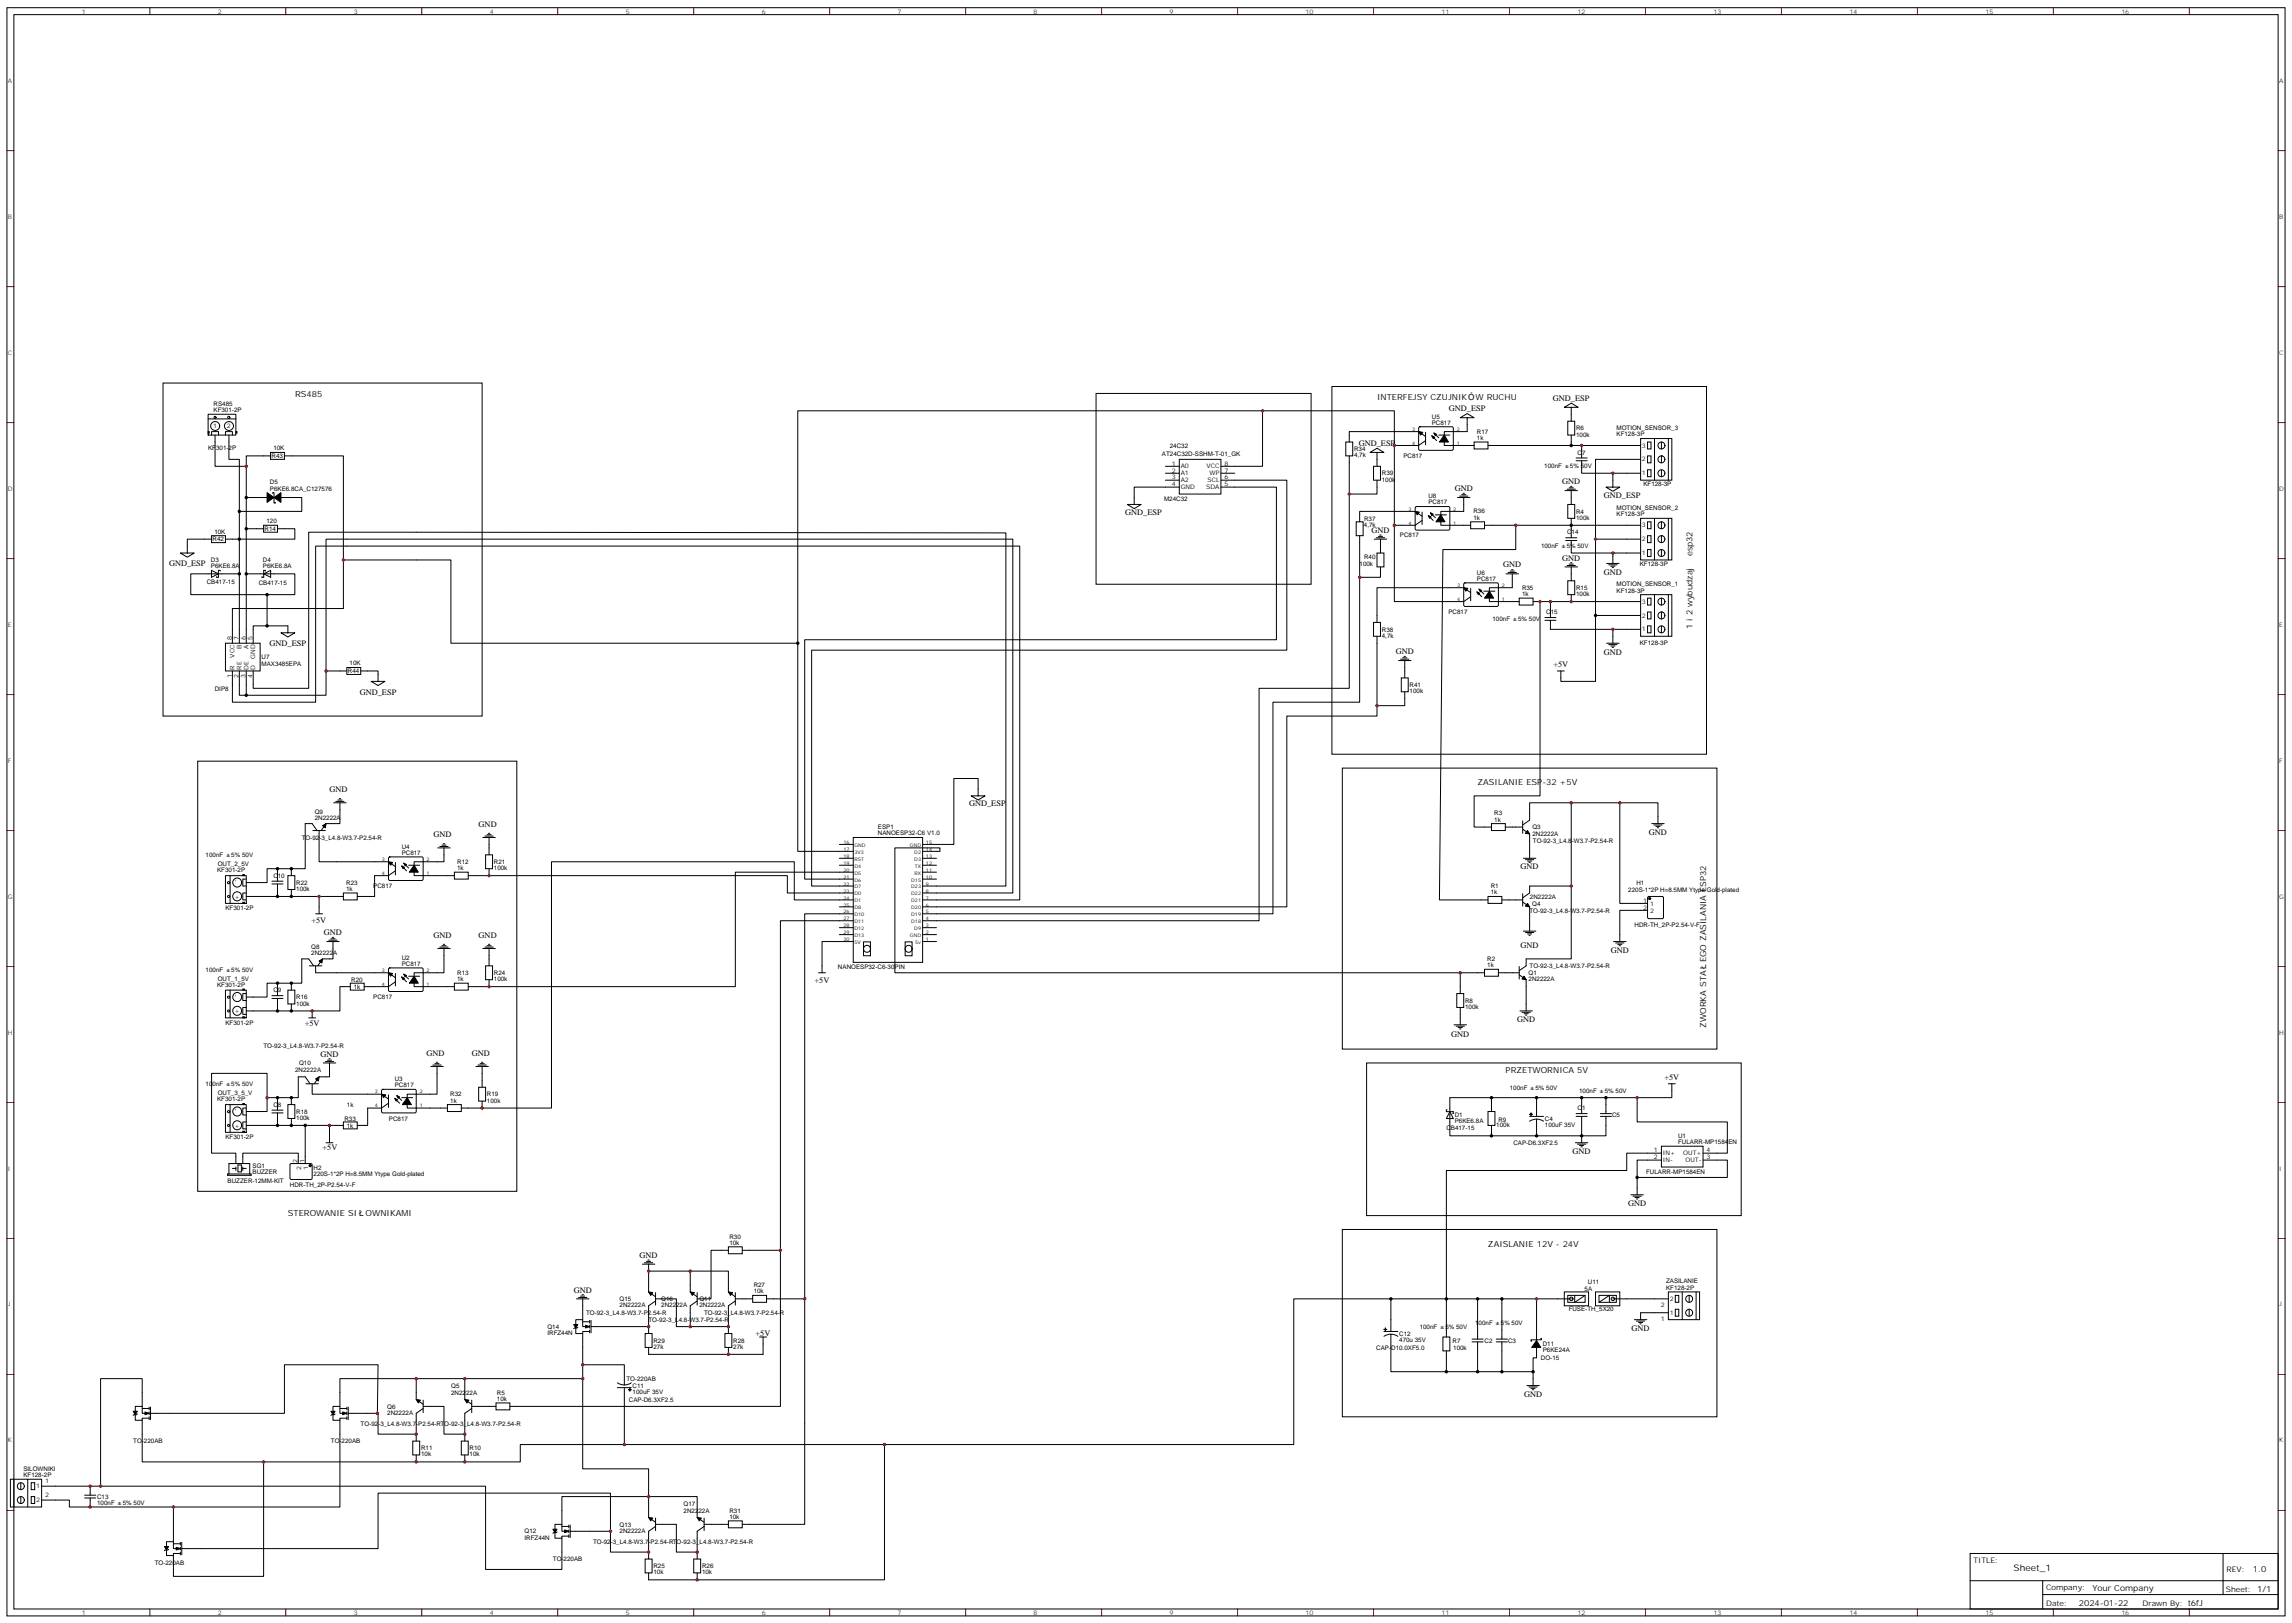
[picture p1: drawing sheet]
<svg xmlns="http://www.w3.org/2000/svg" width="1166mm" height="825mm" viewBox="0 0 1166 825" stroke-linecap="round" stroke-linejoin="round" font-family="sans-serif">
<defs><g id="words">
<text font-size="4.6" x="1024" y="799">Sheet_1</text>
<g font-size="4.2">
<text x="150" y="202">RS485</text>
<text x="700" y="204">INTERFEJSY CZUJNIK</text>
<text x="750" y="204">W RUCHU</text>
<text x="790" y="204">GND_ESP</text>
<text x="737" y="209">GND_ESP</text>
<text x="691" y="227">GND_ESP</text>
<text x="740" y="250">GND</text>
<text x="794" y="246">GND</text>
<text x="816" y="253">GND_ESP</text>
<text x="572" y="262">GND_ESP</text>
<text x="697" y="271">GND</text>
<text x="86" y="288">GND_ESP</text>
<text x="794" y="285">GND</text>
<text x="861" y="283" transform="rotate(-90 861 283)">esp32</text>
<text x="764" y="288">GND</text>
<text x="816" y="292">GND</text>
<text x="861" y="320" transform="rotate(-90 861 320)">1 i 2 wybudzaj</text>
<text x="137" y="328">GND_ESP</text>
<text x="710" y="333">GND</text>
<text x="816" y="333">GND</text>
<text x="790" y="339">+5V</text>
<text x="183" y="353">GND_ESP</text>
<text x="751" y="399">ZASILANIE ESP-32 +5V</text>
<text x="168" y="403">GND</text>
<text x="493" y="410">GND_ESP</text>
<text x="220" y="426">GND</text>
<text x="243" y="421">GND</text>
<text x="839" y="425">GND</text>
<text x="773" y="442">GND</text>
<text x="158" y="470">+5V</text>
<text x="165" y="476">GND</text>
<text x="220" y="477">GND</text>
<text x="243" y="477">GND</text>
<text x="773" y="482">GND</text>
<text x="819" y="484">GND</text>
<text x="868" y="489" transform="rotate(-90 868 489)">EGO ZASILANIA ESP32</text>
<text x="414" y="500">+5V</text>
<text x="155" y="522">+5V</text>
<text x="772" y="520">GND</text>
<text x="738" y="527">GND</text>
<text x="868" y="523" transform="rotate(-90 868 523)">ZWORKA STA</text>
<text x="163" y="537">GND</text>
<text x="217" y="537">GND</text>
<text x="240" y="537">GND</text>
<text x="766" y="546">PRZETWORNICA 5V</text>
<text x="846" y="549">+5V</text>
<text x="164" y="585">+5V</text>
<text x="800" y="587">GND</text>
<text x="828" y="613">GND</text>
<text x="146" y="618">STEROWANIE SI</text>
<text x="186" y="618">OWNIKAMI</text>
<text x="757" y="634">ZAISLANIE 12V - 24V</text>
<text x="325" y="640">GND</text>
<text x="292" y="657">GND</text>
<text x="830" y="677">GND</text>
<text x="384" y="679">+5V</text>
<text x="775" y="710">GND</text>
<text x="1146" y="799">1.0</text>
<text x="1064" y="809">Your Company</text>
<text x="1057" y="817">2024-01-22</text>
</g>
<g font-size="3.9">
<text x="1004" y="794">TITLE:</text>
<text x="1132" y="799">REV:</text>
<text x="1041" y="809">Company:</text>
<text x="1132" y="809">Sheet: 1/1</text>
<text x="1041" y="816">Date:</text>
<text x="1090" y="816">Drawn By: t6fJ</text>
</g>
<g font-size="3.2" fill="#800">
<text x="42" y="7">1</text>
<text x="111" y="7">2</text>
<text x="180" y="7">3</text>
<text x="249" y="7">4</text>
<text x="318" y="7">5</text>
<text x="387" y="7">6</text>
<text x="456" y="7">7</text>
<text x="526" y="7">8</text>
<text x="595" y="7">9</text>
<text x="664" y="7">10</text>
<text x="733" y="7">11</text>
<text x="802" y="7">12</text>
<text x="871" y="7">13</text>
<text x="941" y="7">14</text>
<text x="1010" y="7">15</text>
<text x="1079" y="7">16</text>
<text x="4" y="42">A</text>
<text x="1159" y="42">A</text>
<text x="4" y="111">B</text>
<text x="1159" y="111">B</text>
<text x="4" y="180">C</text>
<text x="1159" y="180">C</text>
<text x="4" y="249">D</text>
<text x="1159" y="249">D</text>
<text x="4" y="319">E</text>
<text x="1159" y="319">E</text>
<text x="4" y="388">F</text>
<text x="1159" y="388">F</text>
<text x="4" y="457">G</text>
<text x="1159" y="457">G</text>
<text x="4" y="526">H</text>
<text x="1159" y="526">H</text>
<text x="4" y="595">I</text>
<text x="1159" y="595">I</text>
<text x="4" y="664">J</text>
<text x="1159" y="664">J</text>
<text x="4" y="733">K</text>
<text x="1159" y="733">K</text>
<text x="42" y="821">1</text>
<text x="111" y="821">2</text>
<text x="180" y="821">3</text>
<text x="249" y="821">4</text>
<text x="318" y="821">5</text>
<text x="387" y="821">6</text>
<text x="456" y="821">7</text>
<text x="526" y="821">8</text>
<text x="595" y="821">9</text>
<text x="664" y="821">10</text>
<text x="733" y="821">11</text>
<text x="802" y="821">12</text>
<text x="871" y="821">13</text>
<text x="941" y="821">14</text>
<text x="1010" y="821">15</text>
<text x="1079" y="821">16</text>
</g>
<g font-size="3.2">
<text x="109" y="210">KF301-2P</text>
<text x="109" y="206">RS485</text>
<text x="728" y="216">PC817</text>
<text x="728" y="213">U5</text>
<text x="108" y="218">1</text>
<text x="115" y="218">2</text>
<text x="751" y="220">R17</text>
<text x="802" y="219">R6</text>
<text x="822" y="222">KF128-3P</text>
<text x="822" y="219">MOTION_SENSOR_3</text>
<text x="595" y="228">24C32</text>
<text x="751" y="224">1k</text>
<text x="802" y="222">100k</text>
<text x="835" y="228">3</text>
<text x="106" y="229">KF301-2P</text>
<text x="138" y="233">R43</text>
<text x="139" y="229">10K</text>
<text x="591" y="232">AT24C32D-SSHM-T-01_GK</text>
<text x="689" y="233">4,7k</text>
<text x="689" y="229">R34</text>
<text x="714" y="233">PC817</text>
<text x="802" y="231">C7</text>
<text x="596" y="237">1</text>
<text x="600" y="238">A0</text>
<text x="614" y="238">VCC</text>
<text x="623" y="237">8</text>
<text x="785" y="238">100nF</text>
<text x="798" y="238">5% 50V</text>
<text x="835" y="235">2</text>
<text x="596" y="240">2</text>
<text x="596" y="244">3</text>
<text x="600" y="242">A1</text>
<text x="600" y="245">A2</text>
<text x="614" y="245">SCL</text>
<text x="615" y="242">WP</text>
<text x="623" y="244">6</text>
<text x="623" y="240">7</text>
<text x="703" y="245">100k</text>
<text x="703" y="242">R39</text>
<text x="835" y="242">1</text>
<text x="137" y="249">P6KE6.8CA_C127576</text>
<text x="137" y="246">D5</text>
<text x="596" y="247">4</text>
<text x="600" y="249">GND</text>
<text x="613" y="249">SDA</text>
<text x="623" y="247">5</text>
<text x="836" y="247">KF128-3P</text>
<text x="592" y="255">M24C32</text>
<text x="726" y="257">PC817</text>
<text x="726" y="253">U8</text>
<text x="749" y="261">R36</text>
<text x="802" y="261">R4</text>
<text x="822" y="263">KF128-3P</text>
<text x="822" y="259">MOTION_SENSOR_2</text>
<text x="135" y="270">R14</text>
<text x="135" y="266">120</text>
<text x="694" y="268">4,7k</text>
<text x="694" y="265">R37</text>
<text x="749" y="264">1k</text>
<text x="802" y="264">100k</text>
<text x="835" y="268">3</text>
<text x="108" y="275">R42</text>
<text x="109" y="271">10K</text>
<text x="712" y="273">PC817</text>
<text x="797" y="272">C14</text>
<text x="835" y="275">2</text>
<text x="784" y="279">100nF</text>
<text x="797" y="279">5% 50V</text>
<text x="107" y="286">D3</text>
<text x="134" y="286">D4</text>
<text x="691" y="288">100k</text>
<text x="694" y="284">R40</text>
<text x="834" y="288">KF128-3P</text>
<text x="835" y="282">1</text>
<text x="107" y="289">P6KE6.8A</text>
<text x="134" y="289">P6KE6.8A</text>
<text x="751" y="292">U6</text>
<text x="105" y="297">CB417-15</text>
<text x="132" y="297">CB417-15</text>
<text x="751" y="295">PC817</text>
<text x="774" y="300">R35</text>
<text x="802" y="300">R15</text>
<text x="822" y="298">MOTION_SENSOR_1</text>
<text x="774" y="303">1k</text>
<text x="802" y="303">100k</text>
<text x="822" y="301">KF128-3P</text>
<text x="835" y="307">3</text>
<text x="737" y="312">PC817</text>
<text x="759" y="316">100nF</text>
<text x="772" y="316">5% 50V</text>
<text x="786" y="312">C15</text>
<text x="835" y="314">2</text>
<text x="703" y="321">R38</text>
<text x="835" y="321">1</text>
<text x="118" y="325" transform="rotate(-90 118 325)">8</text>
<text x="121" y="325" transform="rotate(-90 121 325)">7</text>
<text x="123" y="330" transform="rotate(-90 123 330)">B</text>
<text x="125" y="325" transform="rotate(-90 125 325)">6</text>
<text x="126" y="330" transform="rotate(-90 126 330)">A</text>
<text x="128" y="325" transform="rotate(-90 128 325)">5</text>
<text x="703" y="324">4,7k</text>
<text x="834" y="328">KF128-3P</text>
<text x="119" y="334" transform="rotate(-90 119 334)">VCC</text>
<text x="130" y="335" transform="rotate(-90 130 335)">GND</text>
<text x="133" y="335">U7</text>
<text x="119" y="340" transform="rotate(-90 119 340)">R</text>
<text x="123" y="340" transform="rotate(-90 123 340)">RE</text>
<text x="126" y="340" transform="rotate(-90 126 340)">DE</text>
<text x="130" y="340" transform="rotate(-90 130 340)">D</text>
<text x="133" y="338">MAX3485EPA</text>
<text x="178" y="338">10K</text>
<text x="118" y="345" transform="rotate(-90 118 345)">1</text>
<text x="121" y="345" transform="rotate(-90 121 345)">2</text>
<text x="125" y="345" transform="rotate(-90 125 345)">3</text>
<text x="128" y="345" transform="rotate(-90 128 345)">4</text>
<text x="177" y="342">R44</text>
<text x="109" y="351">DIP8</text>
<text x="717" y="353">100k</text>
<text x="717" y="349">R41</text>
<text x="160" y="414">Q9</text>
<text x="160" y="417">2N2222A</text>
<text x="760" y="418">1k</text>
<text x="760" y="414">R3</text>
<text x="446" y="425">NANOESP32-C6 V1.0</text>
<text x="446" y="422">ESP1</text>
<text x="779" y="425">2N2222A</text>
<text x="779" y="422">Q3</text>
<text x="153" y="427">TO-92-3_L4.8-W3.7-P2.54-R</text>
<text x="204" y="432">U4</text>
<text x="780" y="429">TO-92-3_L4.8-W3.7-P2.54-R</text>
<text x="105" y="436">100nF</text>
<text x="118" y="436">5% 50V</text>
<text x="204" y="435">PC817</text>
<text x="110" y="444">KF301-2P</text>
<text x="111" y="440">OUT_2_5V</text>
<text x="232" y="442">1k</text>
<text x="232" y="439">R12</text>
<text x="251" y="443">100k</text>
<text x="251" y="439">R21</text>
<text x="121" y="449" transform="rotate(-90 121 449)">-</text>
<text x="139" y="446">C10</text>
<text x="151" y="450">R22</text>
<text x="176" y="450">R23</text>
<text x="832" y="450">H1</text>
<text x="151" y="453">100k</text>
<text x="176" y="453">1k</text>
<text x="190" y="451">PC817</text>
<text x="758" y="455">1k</text>
<text x="758" y="452">R1</text>
<text x="828" y="453">220S-1*2P H=8.5MM Ytype Gold-plated</text>
<text x="121" y="457" transform="rotate(-90 121 457)">+</text>
<text x="778" y="457">2N2222A</text>
<text x="779" y="460">Q4</text>
<text x="836" y="459">1</text>
<text x="839" y="461">1</text>
<text x="115" y="463">KF301-2P</text>
<text x="778" y="464">TO-92-3_L4.8-W3.7-P2.54-R</text>
<text x="836" y="463">2</text>
<text x="839" y="464">2</text>
<text x="831" y="471">HDR-TH_2P-P2.54-V-F</text>
<text x="158" y="486">2N2222A</text>
<text x="158" y="483">Q8</text>
<text x="204" y="491">PC817</text>
<text x="204" y="488">U2</text>
<text x="756" y="492">1k</text>
<text x="756" y="489">R2</text>
<text x="105" y="494">100nF</text>
<text x="118" y="494">5% 50V</text>
<text x="232" y="496">R13</text>
<text x="251" y="496">R24</text>
<text x="426" y="493">NANOESP32-C6-30PIN</text>
<text x="777" y="496">Q1</text>
<text x="778" y="492">TO-92-3_L4.8-W3.7-P2.54-R</text>
<text x="110" y="502">KF301-2P</text>
<text x="111" y="499">OUT_1_5V</text>
<text x="179" y="499">R20</text>
<text x="180" y="503">1k</text>
<text x="232" y="499">1k</text>
<text x="251" y="499">100k</text>
<text x="777" y="499">2N2222A</text>
<text x="121" y="507" transform="rotate(-90 121 507)">-</text>
<text x="139" y="505">C9</text>
<text x="151" y="508">R16</text>
<text x="190" y="508">PC817</text>
<text x="745" y="510">R8</text>
<text x="121" y="516" transform="rotate(-90 121 516)">+</text>
<text x="151" y="511">100k</text>
<text x="745" y="513">100k</text>
<text x="115" y="521">KF301-2P</text>
<text x="134" y="533">TO-92-3_L4.8-W3.7-P2.54-R</text>
<text x="150" y="545">2N2222A</text>
<text x="152" y="542">Q10</text>
<text x="201" y="550">U3</text>
<text x="105" y="552">100nF</text>
<text x="111" y="557">OUT_3_5_V</text>
<text x="118" y="552">5% 50V</text>
<text x="201" y="553">PC817</text>
<text x="229" y="557">R32</text>
<text x="248" y="557">R19</text>
<text x="768" y="554">100nF</text>
<text x="781" y="554">5% 50V</text>
<text x="803" y="556">100nF</text>
<text x="816" y="556">5% 50V</text>
<text x="110" y="560">KF301-2P</text>
<text x="139" y="563">C8</text>
<text x="176" y="563">1k</text>
<text x="229" y="561">1k</text>
<text x="248" y="561">100k</text>
<text x="121" y="565" transform="rotate(-90 121 565)">-</text>
<text x="151" y="570">100k</text>
<text x="151" y="566">R18</text>
<text x="175" y="570">R33</text>
<text x="198" y="570">PC817</text>
<text x="740" y="568">D1</text>
<text x="786" y="570">C4</text>
<text x="802" y="565">C1</text>
<text x="820" y="568">C5</text>
<text x="121" y="574" transform="rotate(-90 121 574)">+</text>
<text x="176" y="573">1k</text>
<text x="736" y="575">CB417-15</text>
<text x="740" y="571">P6KE6.8A</text>
<text x="761" y="573">100k</text>
<text x="762" y="570">R9</text>
<text x="786" y="573">100uF 35V</text>
<text x="115" y="579">KF301-2P</text>
<text x="853" y="582">FULARR-MP1584EN</text>
<text x="853" y="579">U1</text>
<text x="770" y="582">CAP-D6.3XF2.5</text>
<text x="841" y="586">1</text>
<text x="846" y="587">IN+</text>
<text x="856" y="587">OUT+</text>
<text x="868" y="586">4</text>
<text x="128" y="594">SG1</text>
<text x="151" y="591" transform="rotate(-90 151 591)">2</text>
<text x="155" y="591" transform="rotate(-90 155 591)">1</text>
<text x="841" y="590">2</text>
<text x="846" y="591">IN-</text>
<text x="857" y="591">OUT-</text>
<text x="868" y="590">3</text>
<text x="128" y="597">BUZZER</text>
<text x="153" y="595" transform="rotate(-90 153 595)">2</text>
<text x="157" y="595" transform="rotate(-90 157 595)">1</text>
<text x="159" y="598">220S-1*2P H=8.5MM Ytype Gold-plated</text>
<text x="159" y="595">H2</text>
<text x="837" y="597">FULARR-MP1584EN</text>
<text x="116" y="601">BUZZER-12MM-KIT</text>
<text x="147" y="603">HDR-TH_2P-P2.54-V-F</text>
<text x="371" y="630">R30</text>
<text x="371" y="633">10k</text>
<text x="808" y="653">U11</text>
<text x="847" y="652">ZASILANIE</text>
<text x="383" y="658">10k</text>
<text x="383" y="654">R27</text>
<text x="806" y="656">5A</text>
<text x="847" y="656">KF128-2P</text>
<text x="315" y="665">2N2222A</text>
<text x="315" y="662">Q15</text>
<text x="336" y="665">2N2222A</text>
<text x="336" y="662">Q16</text>
<text x="356" y="665">2N2222A</text>
<text x="356" y="662">Q11</text>
<text x="845" y="665">2</text>
<text x="849" y="661">2</text>
<text x="298" y="669">TO-92-3_L4.8-W3.7-P2.54-R</text>
<text x="358" y="669">TO-92-3_L4.8-W3.7-P2.54-R</text>
<text x="798" y="667">FUSE-TH_5X20</text>
<text x="845" y="672">1</text>
<text x="849" y="669">1</text>
<text x="278" y="676">Q14</text>
<text x="330" y="672">TO-92-3_L4.8-W3.7-P2.54-R</text>
<text x="722" y="676">100nF</text>
<text x="735" y="676">5% 50V</text>
<text x="750" y="674">100nF</text>
<text x="763" y="674">5% 50V</text>
<text x="278" y="679">IRFZ44N</text>
<text x="332" y="683">R29</text>
<text x="373" y="683">R28</text>
<text x="712" y="682">470u 35V</text>
<text x="712" y="679">C12</text>
<text x="739" y="683">R7</text>
<text x="755" y="683">C2</text>
<text x="767" y="683">C3</text>
<text x="332" y="686">27k</text>
<text x="373" y="686">27k</text>
<text x="700" y="686">CAP-D10.0XF5.0</text>
<text x="739" y="686">100k</text>
<text x="785" y="688">P6KE24A</text>
<text x="785" y="685">D11</text>
<text x="784" y="692">DO-15</text>
<text x="229" y="706">Q5</text>
<text x="319" y="702">TO-220AB</text>
<text x="322" y="706">C11</text>
<text x="229" y="709">2N2222A</text>
<text x="253" y="712">10k</text>
<text x="253" y="709">R5</text>
<text x="320" y="713">CAP-D6.3XF2.5</text>
<text x="322" y="709">100uF 35V</text>
<text x="197" y="719">2N2222A</text>
<text x="197" y="716">Q6</text>
<text x="183" y="725">TO-92-3_L4.8-W3.7-P2.54-RTO-92-3_L4.8-W3.7-P2.54-R</text>
<text x="68" y="734">TO-220AB</text>
<text x="168" y="734">TO-220AB</text>
<text x="214" y="737">R11</text>
<text x="239" y="737">R10</text>
<text x="214" y="741">10k</text>
<text x="239" y="741">10k</text>
<text x="12" y="748">SILOWNIKI</text>
<text x="12" y="751">KF128-2P</text>
<text x="23" y="754">1</text>
<text x="18" y="757">1</text>
<text x="23" y="761">2</text>
<text x="18" y="764">2</text>
<text x="49" y="765">100nF</text>
<text x="49" y="762">C13</text>
<text x="62" y="765">5% 50V</text>
<text x="348" y="766">Q17</text>
<text x="348" y="769">2N2222A</text>
<text x="371" y="772">10k</text>
<text x="371" y="769">R31</text>
<text x="267" y="780">Q12</text>
<text x="315" y="779">2N2222A</text>
<text x="315" y="776">Q13</text>
<text x="267" y="783">IRFZ44N</text>
<text x="302" y="785">TO-92-3_L4.8-W3.7-P2.54-RTO-92-3_L4.8-W3.7-P2.54-R</text>
<text x="79" y="796">TO-220AB</text>
<text x="281" y="794">TO-220AB</text>
<text x="332" y="797">R25</text>
<text x="357" y="797">R26</text>
<text x="332" y="801">10k</text>
<text x="357" y="801">10k</text>
</g>
<g font-size="2.5">
<text x="718" y="219">3</text>
<text x="741" y="219">2</text>
<text x="718" y="226">4</text>
<text x="741" y="226">1</text>
<text x="716" y="260">3</text>
<text x="739" y="260">2</text>
<text x="716" y="267">4</text>
<text x="739" y="267">1</text>
<text x="741" y="298">3</text>
<text x="764" y="298">2</text>
<text x="741" y="306">4</text>
<text x="764" y="306">1</text>
<text x="429" y="429">16</text>
<text x="435" y="431">GND</text>
<text x="463" y="431">GND</text>
<text x="471" y="429">15</text>
<text x="194" y="438">3</text>
<text x="217" y="438">2</text>
<text x="429" y="436">18</text>
<text x="429" y="433">17</text>
<text x="435" y="438">RST</text>
<text x="435" y="434">3V3</text>
<text x="465" y="438">D3</text>
<text x="465" y="434">D2</text>
<text x="471" y="436">13</text>
<text x="471" y="433">14</text>
<text x="429" y="443">20</text>
<text x="429" y="440">19</text>
<text x="435" y="441">D4</text>
<text x="465" y="441">TX</text>
<text x="471" y="443">11</text>
<text x="471" y="440">12</text>
<text x="194" y="445">4</text>
<text x="217" y="445">1</text>
<text x="429" y="447">21</text>
<text x="435" y="448">D6</text>
<text x="435" y="445">D5</text>
<text x="463" y="448">D15</text>
<text x="465" y="445">RX</text>
<text x="471" y="447">10</text>
<text x="429" y="454">23</text>
<text x="429" y="450">22</text>
<text x="435" y="455">D0</text>
<text x="435" y="452">D7</text>
<text x="463" y="455">D22</text>
<text x="463" y="452">D23</text>
<text x="471" y="454">8</text>
<text x="471" y="450">9</text>
<text x="429" y="461">25</text>
<text x="429" y="457">24</text>
<text x="435" y="459">D1</text>
<text x="463" y="459">D21</text>
<text x="471" y="461">6</text>
<text x="471" y="457">7</text>
<text x="429" y="464">26</text>
<text x="429" y="468">27</text>
<text x="435" y="462">D8</text>
<text x="435" y="466">D10</text>
<text x="463" y="466">D19</text>
<text x="463" y="462">D20</text>
<text x="471" y="468">4</text>
<text x="471" y="464">5</text>
<text x="429" y="472">28</text>
<text x="435" y="469">D11</text>
<text x="435" y="473">D12</text>
<text x="463" y="469">D18</text>
<text x="465" y="473">D9</text>
<text x="471" y="472">3</text>
<text x="429" y="479">30</text>
<text x="429" y="475">29</text>
<text x="435" y="480">5V</text>
<text x="435" y="476">D13</text>
<text x="463" y="476">GND</text>
<text x="465" y="480">5v</text>
<text x="471" y="475">2</text>
<text x="471" y="479">1</text>
<text x="194" y="494">3</text>
<text x="217" y="494">2</text>
<text x="194" y="501">4</text>
<text x="217" y="501">1</text>
<text x="191" y="556">3</text>
<text x="213" y="556">2</text>
<text x="191" y="563">4</text>
<text x="213" y="563">1</text>
</g>
</g></defs>
<g fill="none" stroke="#870000" stroke-width=".51">
<path d="M76 4v3M145 4v3M214 4v3M284 4v3M353 4v3M422 4v3M491 4v3M560 4v3M629 4v3M698 4v3M768 4v3M837 4v3"/>
<path d="M906 4v3M975 4v3M1044 4v3M1113 4v3M4 77h3M1159 77h3M4 146h3M1159 146h3M4 215h3M1159 215h3M4 284h3M1159 284h3"/>
<path d="M4 353h3M1159 353h3M4 422h3M1159 422h3M4 491h3M1159 491h3M4 561h3M1159 561h3M4 630h3M1159 630h3M4 699h3M1159 699h3"/>
<path d="M4 768h3M1159 768h3M76 818v4M145 818v4M214 818v4M284 818v4M353 818v4M422 818v4M491 818v4M560 818v4M629 818v4M698 818v4"/>
<path d="M768 818v4M837 818v4M906 818v4M975 818v4M1044 818v4M1113 818v4"/>
</g>
<g fill="none" stroke="#000" stroke-width=".51">
<path d="M4 4h1158v818h-1158zM7 7h1152v811h-1152zM83 195h162v169h-162zM677 197h191v187h-191zM106 219v1zM106 211h14v10h-14zM106 213h14M120 219v1zM557 200h110v97h-110zM642 209h67v18M722 217h17v1v11h-1h-16l-1-1zM725 220v6"/>
<path d="M743 212l3-2 4 2zM746 212v7h-12v8h16M796 207l3-2 4 2zM797 214h4v7h-4zM799 207v7M108 221v-2h3v2M109 221v16h16v90M115 221v-2h3v2M116 221v13h6v93M138 230h7v4h-7zM138 232h-13v5M145 232h30v53"/>
<path d="M593 237h7M600 234h21v17h-21zM621 237h21v-28h-236v118M684 225h4v7h-4zM686 232v118h-46v118h-171M697 230l3-2 4 2zM698 237h4v7h-4zM700 230v7M725 222l-4-3h-35v6M725 224l-4 3h-12v40h11l3-2M728 222l3 2M729 220l3 3"/>
<path d="M732 221h5M750 225h7v3h-7zM757 227h42M799 221v6h35M802 234h5M802 233h5M804 234v7h16M804 227v6M834 223h16v21h-16zM834 234h-23v40M838 239h2v3h-2zM838 232h2v3h-2z"/>
<path d="M838 225h2v3h-2zM841 223v21M845 225v3M845 232v3M845 239v3M848 223v21M125 253h11M139 251v5l1-1M143 253h10v7h-31M573 257h7l-3 2zM593 241h7M593 244h7"/>
<path d="M600 248h-23v9M621 248h28v77h-240v122h25M621 244h33v87h-241v120h21M621 241h7M700 244v7h-14M720 258h17v11v1l-17-1zM741 253h7M742 252h4M743 252h2M744 251h1M744 253v7h-11v7h15M796 249h6"/>
<path d="M797 249h4M797 257h4v7h-4zM798 248h2M799 247h.1M799 249v8M817 248h7l-4 2zM834 241h-14v7M108 272h7v4h-7zM108 274h-13v7M125 269h9M134 267h7v4h-7zM141 269h9v5h-35"/>
<path d="M690 265h3v7h-3zM691 272v85h-44v108h-178M699 274h6M700 273h4M701 273h2M702 272h.1M702 274v7M709 267v39h35l4-3M723 263l-3-3h-29v5M723 260v7M726 262l3 3M727 261l3 2"/>
<path d="M730 262h6M748 265h7v4h-7zM755 267h79M771 267v12h-37l-2 179h25M796 275h6M796 273h6M799 275v6h21M799 264v9M834 264h16v21h-16zM834 274h-23v39h23M838 279h2v4h-2zM838 272h2v4h-2z"/>
<path d="M838 265h2v4h-2zM841 264v21M845 265v4M845 272v4M845 279v4M848 264v21M92 281h7l-4 2zM108 290l3 2-3 2zM112 290h-1v4l-1-1M122 292h-25v10h53v-10h-25M134 292l4-2v4zM135 290h-1v4l-1-1"/>
<path d="M700 281h4v7h-4zM702 288v6h-11M745 297l17-1v1v11h-1h-16h-1zM748 299v7M752 300l3 2M766 292h6M767 291h4M768 290h2M769 290h.1M769 292v7h-12v7h16M796 288h6M797 288h4"/>
<path d="M797 295h4v7h-4zM798 287h2M799 286h.1M799 288v7M817 286h6M818 287h4M819 288h2M820 289h1M834 281h-14v5M136 302v16h10v4M136 318h-7v9M698 316h4v8h-4z"/>
<path d="M748 301l-4-2h-44v17M751 301l3 2M755 301h5M773 304h7v4h-7zM780 306h3M786 315h5M786 314h5M788 315v5h32M788 306v8M799 302v4M811 313v33h-17v-5M834 302h16v22h-16z"/>
<path d="M834 306h-51v99h-33v16h8M838 318h2v4h-2zM838 311h2v4h-2zM838 304h2v4h-2zM841 302v22M845 304v4M845 311v4M845 318v4M848 302v22M115 327h17v14h-17zM118 327v-18h57v-24h54v42h177v106h28M143 322h7l-4 2z"/>
<path d="M176 339h7v4h-7zM700 324v40h-46v97h-185M711 336h7M712 335h4M713 334h2M714 334h1M714 336v9M817 327h6M818 328h4M819 328h2M820 329h1M834 320h-14v7"/>
<path d="M118 341v16h43v-79h358v180h-50M122 341v13h3v-13M125 354h41v-80h349v180h-46M129 341v9h28v-79h355v180h-43M166 341h10M183 341h9v5M189 346h7l-4 3zM713 345h3v7h-3zM714 352v7h-14M792 341h4M101 387h162v219h-162zM683 391h190v142h-190z"/>
<path d="M170 408h6M171 407h4M172 407h2M173 406h.1M173 408v11h-7l-3 3M494 405h7l-4 2zM497 405v-9h-12v33h-16M758 419h8v3h-8zM774 419l4-2v-9h21v43h-21v3l-4 3M774 417v7M799 408h25v51h14M824 408h19v11"/>
<path d="M840 419h6M841 419h4M159 422h6M161 422l-2-3h-4v23h-19v7h-11M162 422v16h36l3 3M198 436h17v11l-1 1h-16v-1zM201 439v6M205 439l3 2M208 440h5M223 431h6M224 430h4M225 430h2"/>
<path d="M225 429h1M226 431v7h-15v7h20M246 426h6M247 425h4M247 435h3v7h-3zM248 424h2M248 424h1M249 426v9M427 440h7M427 436h7M427 429h7M434 426h35v63h-35z"/>
<path d="M469 433h9v-2h-23v64h300M469 440h7M469 436h7M766 421h8M774 422l4 2v12M775 436h6M776 437h4M777 438h2M778 439h.1M842 420h2M843 421h.1M115 445h10v14h-10z"/>
<path d="M117 445v14M123 445h1h-1zM123 459h1h-1zM125 454h-2v4h2M125 447h-2v4h2M125 456h37v9M138 449h6M138 448h6M141 442v6M141 449v7M146 445h4v7h-4zM148 442v3"/>
<path d="M148 452v4M162 456h13M175 454h7v4h-7zM201 443l-3 2h-8v11h-8M204 440l3 3M231 443h7v4h-7zM238 445h162v9h34M249 442v3M434 443h-60v59h-136M434 458h-30v-20h-124v125h-45M469 447h7M469 443h7"/>
<path d="M757 456h7v3h-7zM764 458h10M774 459l4 2v12M774 454v7M799 451v37h-23v3l-3 3M838 456h8v11h-8zM161 465h3M166 479h7M167 478h4M168 477h2M169 477h1M169 479v9h-5l-2 3"/>
<path d="M427 475h7M427 472h7M427 461h7M434 479h-16v16M434 465h-25v310h-32M434 468h-37v247h-138M439 479h4v7h-4zM460 479h4v7h-4zM469 479h7M469 475h7M469 472h7M775 473h6"/>
<path d="M776 474h4M777 475h2M778 476h.1M821 479h6M822 479h4M838 463h-14v16M141 500v6M148 500v3M157 491h7M159 491l-2-3h-4v12h-17v7h-11M161 491v4h37l3 2M178 500h7v3h-7z"/>
<path d="M198 492h17v1v11h-1h-16v-1zM201 495v6M201 499l-3 3h-13M204 497l3 2M205 495l3 3M208 496h5M223 482h6M224 482h4M225 481h2M225 480h1M226 482v13h-15v7h20M231 500h7v3h-7z"/>
<path d="M246 482h6M247 482h4M247 491h3v7h-3zM248 481h2M248 480h1M249 482v9M249 498v4M416 495h4M743 495v10M755 493h7v3h-7zM762 495h11M773 496l3 2v16"/>
<path d="M773 491v7M823 480h2M823 481h1M115 503h10v15h-10zM117 503v15M123 503h1h-1zM123 517h1v1h-1zM125 512h-2v4h2M125 505h-2v4h2M138 508h6M138 506h6M141 508v6"/>
<path d="M146 503h4v8h-4zM148 511v3M157 518h4M159 514v4M178 502h-5v12h-48M741 505h3v7h-3zM743 512v9M773 514h6M774 515h4M775 515h2M776 516h.1M165 540h5"/>
<path d="M167 539h2M167 538h1M739 521h7M740 522h5M742 522h2M742 523h1M136 558v-12h-28v40h12v6M141 558v6M148 558v4M156 551h6M158 551l-3-3h-3v10h-16v7h-11M159 551v5h35l4 3"/>
<path d="M164 540h7M168 540v8h-6l-2 3M194 554h17l1 1v10l-1 1h-17v-1zM198 557v6M201 558l2 3M202 557l2 3M204 558h6M219 542h6M220 542h4M221 541h2M222 540h1M222 542v14h-15v7h21"/>
<path d="M242 542h6M243 542h4M243 553h4v7h-4zM244 541h2M245 540h1M245 542v11M245 560v3M695 540h190v78h-190zM758 558h-21v20h21M781 558v10M804 558v8M817 558v8"/>
<path d="M848 551h4M850 551v7h-17M115 562h10v14h-10zM117 562v14M123 561h1v1h-1zM123 575h1v1h-1zM125 570h-2v4h2M125 563h-2v4h2M125 572h43v9M138 566h6M138 564h6M141 566v6"/>
<path d="M146 562h4v7h-4zM148 569v3M155 572v20M168 572h7M175 570h7v4h-7zM198 561l-4 2h-7v9h-5M228 562h7v3h-7zM736 564v1h3v1M737 565l2 4h-3zM757 565h3v7h-3zM758 572v6h23M758 565v-7h75v12h45v16h-12"/>
<path d="M778 568h7M781 569l4 1M781 569l-3 1M802 568h5M802 566h5M804 568v10h-23v-9M814 568h6M814 566h6M817 568v10h-13v3M116 597h12v1h-12zM116 597v-5h11v5M118 594h2"/>
<path d="M120 593v2M121 592h2v4h-2zM123 592v-6h29v6M123 594h2M123 593v2M148 592h11v7l-1 1h-10l-1-1zM166 581h3M801 581h7M802 582h4M803 582h2M804 583h1M845 583h21v10h-21z"/>
<path d="M845 590h-12v18M845 586h-18v9h-91v85M866 590h12v9h-45M829 608h7M830 608h5M831 609h3M832 610h1M370 634h7v4h-7zM370 636h-8v24h-7M377 636h20M683 625h190v95h-190zM294 660h4"/>
<path d="M295 659h2M296 658h1M327 643h6M328 642h4M329 641h2M329 641h1M330 643v3M333 659l-3-2v-11h40v11l4 2M333 657v7M351 646v11l4 2M355 657v7M374 657v7"/>
<path d="M383 659h7v3h-7zM796 657h12v7h-12zM797 659h9v3h-9zM801 659v3l5-3M811 657h13v7h-13zM813 659h9v3h-9zM848 657h16v14h-16zM852 659h2v3h-2zM855 657v14M859 659v3M863 657v14M293 675v3h3v-1h4"/>
<path d="M293 673v-2h3v4h4M293 660h7M294 675l-2 1M296 678v69h34v14h-44v14M296 672h4M296 660v11M300 671v2M300 674v1M300 676v2M301 671v7M301 675h29M328 678h4v7h-4z"/>
<path d="M333 660h11v15h26v-11l4-3M333 661l-3 3v14M355 661l-4 3v11M369 678h3v7h-3zM370 675v3M374 660h9M386 680h4M388 680v9h-58v-4M390 660h19M704 677h7M707 678v19h44M707 660h-49v75h-393v8h-29"/>
<path d="M707 678l4 1M707 678l-3 1M734 680h3v7h-3zM751 660v21M764 660v21M781 660h-74v17M799 660h-18v22M813 662l5-3v3M820 660h28M831 671h6M832 672h4M833 672h2"/>
<path d="M834 673h1M848 667h-14v4M852 666h2v3h-2zM859 666v3M296 694h21v10M370 685v4M736 687v10M749 682h5M749 681h5M751 682v15h13M761 682h6M761 681h6"/>
<path d="M764 682v15h16v8M781 685v5h-1v7M784 681h-5v1M69 719v3h3v-1h4M69 718v-3h3v4h4M70 719l-2 1M72 715v-14h-21v55M72 716h4M76 715v2M76 718v1M77 719h68v-25h47v25M77 715v7"/>
<path d="M169 719v3h4v-1h3M169 718v-3h4v4h3M170 719l-2 1M173 716h3M176 715v2M176 718v1M177 719h15v10h20M177 715v7M212 701h-39v14M215 715h11v14h10v-10l4-3M215 714l-3-2v-11h24v11l4 2M215 716l-3 3v14"/>
<path d="M215 712v6M236 701h60M240 715h12M240 712v6M252 713h7v4h-7zM314 703l3 1M314 706h7M317 706v29M321 703l-4 1M776 705h7M778 705h4M779 706h2"/>
<path d="M779 707h1M72 722v21h164M76 720v2M173 722v44h-138v-3h-14M176 720v2M210 733h3v7h-3zM212 740v3M235 733h3v7h-3zM236 729v4M236 740v3M450 735v68h-120v-3M5 752h16v14h-16z"/>
<path d="M7 752v14M11 754v3M14 752v14M16 754h2v3h-2zM21 756h226v42h39v-16M46 756v4M134 743v59h-46v-11M11 761v4M16 761h2v4h-2zM43 760h6M43 762h6M46 762v4"/>
<path d="M88 766v18M282 779v3h4v-1h3M282 778v-3h4v4h3M283 779l-2 1M286 776h3M289 775v2M289 778v1M290 779h20v10h20M290 775v7M310 779v-20h-118v28h-100M333 774l-3-2v-11h25v11l3 2M333 775h11v14h11v-10l3-3"/>
<path d="M333 776l-3 3v14M333 772v6M358 775h12M358 772v6M370 773h7v4h-7zM85 788v3h3v-1h4M85 786v-2h3v3h4M86 788h-2M88 785h4M92 784v2M92 787v1M92 789v2"/>
<path d="M92 784v7M289 780v2M328 793h4v7h-4zM353 793h3v7h-3zM355 789v4M355 800v3M1002 790h157v28h-157zM1131 790v21M1002 804h156M1039 811h119M1039 804v14"/>
<circle cx="109" cy="212" r=".5"/>
<circle cx="109" cy="217" r="2.3"/>
<circle cx="116" cy="212" r=".6"/>
<circle cx="116" cy="217" r="2.3"/>
<circle cx="845" cy="227" r="1.8"/>
<circle cx="845" cy="234" r="1.8"/>
<circle cx="845" cy="241" r="1.8"/>
<circle cx="845" cy="267" r="1.8"/>
<circle cx="845" cy="274" r="1.8"/>
<circle cx="845" cy="281" r="1.8"/>
<circle cx="845" cy="306" r="1.8"/>
<circle cx="845" cy="313" r="1.8"/>
<circle cx="845" cy="320" r="1.8"/>
<circle cx="116" cy="456" r=".5"/>
<circle cx="116" cy="449" r=".6"/>
<circle cx="121" cy="449" r="2.3"/>
<circle cx="121" cy="456" r="2.3"/>
<circle cx="441" cy="482" r="1.8"/>
<circle cx="462" cy="482" r="1.8"/>
<circle cx="116" cy="514" r=".5"/>
<circle cx="116" cy="507" r=".6"/>
<circle cx="121" cy="514" r="2.3"/>
<circle cx="121" cy="507" r="2.3"/>
<circle cx="116" cy="572" r=".5"/>
<circle cx="116" cy="565" r=".6"/>
<circle cx="121" cy="572" r="2.3"/>
<circle cx="121" cy="565" r="2.3"/>
<circle cx="799" cy="660" r=".9"/>
<circle cx="820" cy="660" r=".9"/>
<circle cx="859" cy="660" r="1.8"/>
<circle cx="859" cy="667" r="1.8"/>
<circle cx="11" cy="756" r="1.8"/>
<circle cx="11" cy="763" r="1.8"/>
</g>
<g fill="#000" stroke="#000" stroke-width=".51">
<path d="M721 219l3 1-2 1zM728 222h2l-1 1zM729 220l2 1-1 1zM734 221l3 4h-5zM136 251l3 2-3 2zM139 253l4-2v4zM720 260h2l-1 2zM726 262l2 1-1 1zM727 261h2l-1 1zM733 262l2 3h-5zM744 299h2l-1 2zM752 300h2l-1 1z"/>
<path d="M751 301l1 1zM757 301l3 3h-5zM164 420l2-1-1 2zM198 438l2 1-1 1zM205 439l2 1h-1zM777 422l1 2h-2zM204 440l2 1-1 1zM211 440l2 3h-5zM777 459l1 2h-2zM162 489l2-1v2zM198 495h2l-1 1zM204 497h2l-1 1z"/>
<path d="M205 495l2 1-1 1zM211 496l2 4h-5zM775 496l1 2h-2zM161 549l1-1v2zM194 556l2 1-1 1zM201 558l1 1-1 1zM202 557l1 1h-1zM207 558l2 4h-4zM778 567h1zM779 566v1zM330 657h2l-1 2zM351 657h2l-1 2z"/>
<path d="M370 657h3l-2 2zM292 673h2l-1 2zM298 674l2 1h-2zM704 676h1zM704 675l1 2zM781 682l3 3h-5zM68 718h2l-1 1zM74 718l2 1h-2zM168 718h2l-1 1zM174 718l2 1h-2zM212 712h2l-1 1zM236 712h2l-1 1z"/>
<path d="M320 707h1zM320 706v1zM281 778h2l-1 1zM287 778l2 1h-2zM330 772h2l-1 1zM355 772h2l-1 1zM84 786h2l-1 2zM90 787h2l-2 1z"/>
<circle cx="839" cy="457" r=".5"/>
<circle cx="158" cy="593" r=".5"/>
</g>
<g fill="#000">
<circle cx="799" cy="227" r=".9"/>
<circle cx="845" cy="232" r=".2"/>
<circle cx="125" cy="253" r=".9"/>
<circle cx="122" cy="260" r=".9"/>
<circle cx="122" cy="274" r=".9"/>
<circle cx="125" cy="269" r=".9"/>
<circle cx="799" cy="267" r=".9"/>
<circle cx="845" cy="272" r=".2"/>
<circle cx="122" cy="292" r=".9"/>
<circle cx="125" cy="292" r=".9"/>
<circle cx="136" cy="302" r=".9"/>
<circle cx="136" cy="318" r=".9"/>
<circle cx="811" cy="313" r=".9"/>
<circle cx="845" cy="311" r=".2"/>
<circle cx="406" cy="327" r=".9"/>
<circle cx="125" cy="354" r=".9"/>
<circle cx="141" cy="456" r=".9"/>
<circle cx="148" cy="456" r=".9"/>
<circle cx="141" cy="500" r=".9"/>
<circle cx="148" cy="500" r=".9"/>
<circle cx="141" cy="514" r=".9"/>
<circle cx="148" cy="514" r=".9"/>
<circle cx="141" cy="558" r=".9"/>
<circle cx="148" cy="558" r=".9"/>
<circle cx="758" cy="558" r=".9"/>
<circle cx="781" cy="558" r=".9"/>
<circle cx="804" cy="558" r=".9"/>
<circle cx="817" cy="558" r=".9"/>
<circle cx="141" cy="572" r=".9"/>
<circle cx="148" cy="572" r=".9"/>
<circle cx="155" cy="572" r=".9"/>
<circle cx="758" cy="578" r=".9"/>
<circle cx="781" cy="578" r=".9"/>
<circle cx="804" cy="578" r=".9"/>
<circle cx="833" cy="599" r=".9"/>
<circle cx="859" cy="659" r=".2"/>
<circle cx="707" cy="660" r=".9"/>
<circle cx="736" cy="660" r=".9"/>
<circle cx="751" cy="660" r=".9"/>
<circle cx="764" cy="660" r=".9"/>
<circle cx="736" cy="697" r=".9"/>
<circle cx="751" cy="697" r=".9"/>
<circle cx="764" cy="697" r=".9"/>
<circle cx="780" cy="697" r=".9"/>
<circle cx="11" cy="765" r=".2"/>
</g>
<g fill="#c00">
<circle cx="820" cy="241" r=".9"/>
<circle cx="804" cy="227" r=".9"/>
<circle cx="820" cy="281" r=".9"/>
<circle cx="820" cy="320" r=".9"/>
<circle cx="743" cy="495" r=".9"/>
<circle cx="799" cy="451" r=".9"/>
<circle cx="799" cy="408" r=".9"/>
<circle cx="833" cy="558" r=".9"/>
<circle cx="824" cy="408" r=".9"/>
<circle cx="811" cy="274" r=".9"/>
</g>
<g fill="#000">
<circle cx="141" cy="442" r=".9"/>
<circle cx="148" cy="442" r=".9"/>
</g>
<g fill="#c00">
<circle cx="136" cy="558" r=".9"/>
<circle cx="330" cy="675" r=".9"/>
<circle cx="370" cy="675" r=".9"/>
<circle cx="330" cy="646" r=".9"/>
<circle cx="351" cy="675" r=".9"/>
<circle cx="351" cy="646" r=".9"/>
<circle cx="397" cy="636" r=".9"/>
<circle cx="450" cy="735" r=".9"/>
<circle cx="370" cy="689" r=".9"/>
<circle cx="330" cy="789" r=".9"/>
<circle cx="355" cy="789" r=".9"/>
<circle cx="355" cy="803" r=".9"/>
<circle cx="330" cy="761" r=".9"/>
<circle cx="409" cy="660" r=".9"/>
<circle cx="212" cy="701" r=".9"/>
<circle cx="236" cy="729" r=".9"/>
<circle cx="212" cy="729" r=".9"/>
<circle cx="236" cy="743" r=".9"/>
<circle cx="318" cy="735" r=".9"/>
<circle cx="296" cy="701" r=".9"/>
<circle cx="236" cy="701" r=".9"/>
<circle cx="212" cy="743" r=".9"/>
<circle cx="134" cy="743" r=".9"/>
<circle cx="88" cy="766" r=".9"/>
<circle cx="46" cy="756" r=".9"/>
<circle cx="46" cy="766" r=".9"/>
<circle cx="51" cy="756" r=".9"/>
<circle cx="296" cy="694" r=".9"/>
<circle cx="162" cy="456" r=".9"/>
<circle cx="249" cy="445" r=".9"/>
<circle cx="249" cy="502" r=".9"/>
<circle cx="159" cy="514" r=".9"/>
<circle cx="168" cy="572" r=".9"/>
<circle cx="245" cy="563" r=".9"/>
<circle cx="788" cy="306" r=".9"/>
<circle cx="799" cy="306" r=".9"/>
<circle cx="783" cy="306" r=".9"/>
<circle cx="771" cy="267" r=".9"/>
<circle cx="709" cy="267" r=".9"/>
<circle cx="642" cy="209" r=".9"/>
<circle cx="709" cy="227" r=".9"/>
<circle cx="700" cy="359" r=".9"/>
<circle cx="691" cy="294" r=".9"/>
<circle cx="686" cy="251" r=".9"/>
<circle cx="781" cy="660" r=".9"/>
<circle cx="192" cy="719" r=".9"/>
<circle cx="310" cy="779" r=".9"/>
<circle cx="166" cy="341" r=".9"/>
<circle cx="125" cy="237" r=".9"/>
<circle cx="175" cy="285" r=".9"/>
</g>
<use href="#words"/>
</svg>
